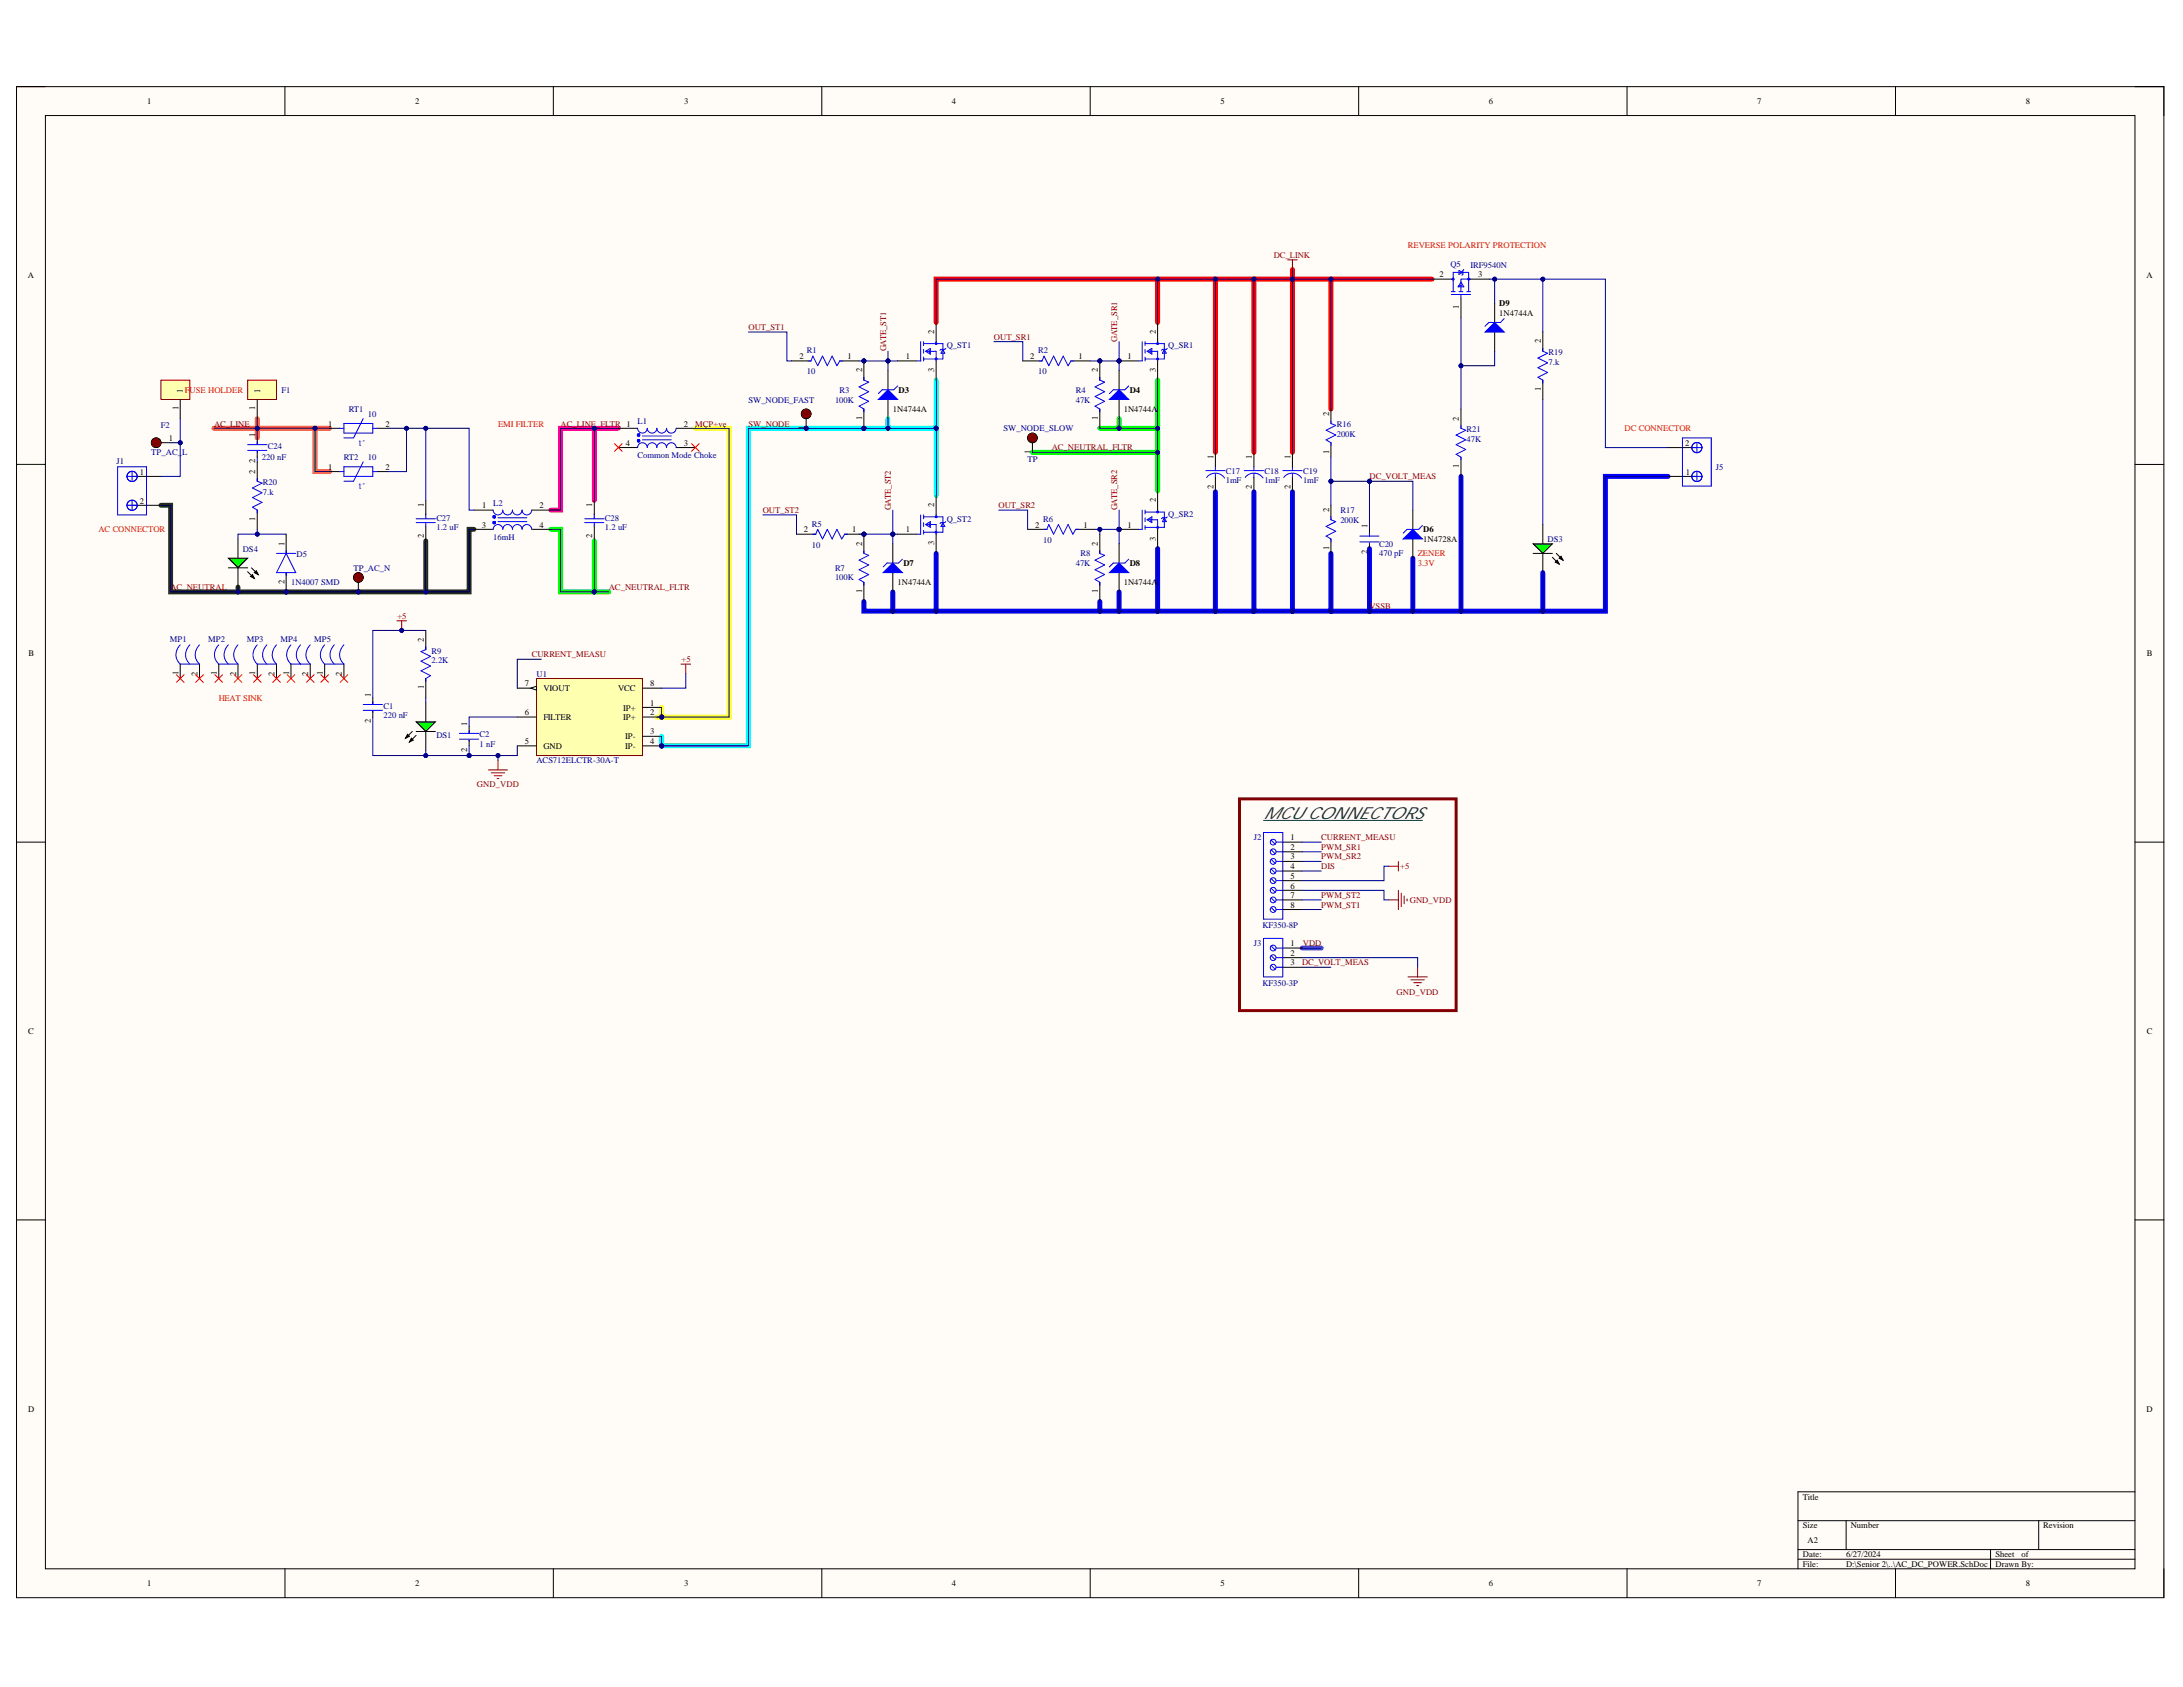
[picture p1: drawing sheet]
<svg xmlns="http://www.w3.org/2000/svg" width="279mm" height="216mm" viewBox="0 0 279 216" stroke-linecap="round" stroke-linejoin="round" font-family="sans-serif">
<defs><g id="words">
<text font-size="2.1" fill="#0c343d" x="161.7" y="104.8">MCU CONNECTORS</text>
<g font-size="1.1">
<text x="18.9" y="13.3">1</text>
<text x="53.1" y="13.3">2</text>
<text x="87.6" y="13.3">3</text>
<text x="121.8" y="13.3">4</text>
<text x="156.2" y="13.3">5</text>
<text x="190.5" y="13.3">6</text>
<text x="224.9" y="13.3">7</text>
<text x="259.3" y="13.3">8</text>
<text x="3.6" y="35.6">A</text>
<text x="184.2" y="35.5">2</text>
<text x="189.2" y="35.5">3</text>
<text x="274.7" y="35.6">A</text>
<text x="186.7" y="39.6" transform="rotate(-90 186.7 39.6)">1</text>
<text x="191.9" y="39.2">D9</text>
<text x="191.9" y="40.4">1N4744A</text>
<text x="102.3" y="45.9">2</text>
<text x="108.5" y="45.9">1</text>
<text x="110.3" y="47.7" transform="rotate(-90 110.3 47.7)">2</text>
<text x="115.9" y="45.9">1</text>
<text x="119.6" y="47.6" transform="rotate(-90 119.6 47.6)">3</text>
<text x="119.6" y="42.7" transform="rotate(-90 119.6 42.7)">2</text>
<text x="131.9" y="45.9">2</text>
<text x="138" y="45.9">1</text>
<text x="140.5" y="47.7" transform="rotate(-90 140.5 47.7)">2</text>
<text x="144.3" y="45.9">1</text>
<text x="147.9" y="47.6" transform="rotate(-90 147.9 47.6)">3</text>
<text x="147.9" y="42.7" transform="rotate(-90 147.9 42.7)">2</text>
<text x="197.2" y="44" transform="rotate(-90 197.2 44)">2</text>
<text x="22.8" y="52.5" transform="rotate(-90 22.8 52.5)">1</text>
<text x="23.4" y="50.2" transform="rotate(-90 23.4 50.2)">1</text>
<text x="32.7" y="52.5" transform="rotate(-90 32.7 52.5)">1</text>
<text x="33.3" y="50.2" transform="rotate(-90 33.3 50.2)">1</text>
<text x="110.3" y="53.8" transform="rotate(-90 110.3 53.8)">1</text>
<text x="114.3" y="52.7">1N4744A</text>
<text x="115" y="50.3">D3</text>
<text x="140.5" y="53.8" transform="rotate(-90 140.5 53.8)">1</text>
<text x="143.8" y="52.7">1N4744A</text>
<text x="144.6" y="50.3">D4</text>
<text x="170.1" y="53.2" transform="rotate(-90 170.1 53.2)">2</text>
<text x="186.7" y="53.8" transform="rotate(-90 186.7 53.8)">2</text>
<text x="197.2" y="50" transform="rotate(-90 197.2 50)">1</text>
<text x="21.6" y="56.4">1</text>
<text x="32.7" y="59.2" transform="rotate(-90 32.7 59.2)">2</text>
<text x="32.7" y="55.9" transform="rotate(-90 32.7 55.9)">1</text>
<text x="42" y="54.6">1</text>
<text x="49.3" y="54.6">2</text>
<text x="80.1" y="57.1">4</text>
<text x="87.5" y="57.1">3</text>
<text x="87.5" y="54.6">2</text>
<text x="102.9" y="55" transform="rotate(-90 102.9 55)">1</text>
<text x="131.9" y="58.1" transform="rotate(-90 131.9 58.1)">1</text>
<text x="155.3" y="58.7" transform="rotate(-90 155.3 58.7)">1</text>
<text x="160.2" y="58.7" transform="rotate(-90 160.2 58.7)">1</text>
<text x="165.2" y="58.7" transform="rotate(-90 165.2 58.7)">1</text>
<text x="170.1" y="58.1" transform="rotate(-90 170.1 58.1)">1</text>
<text x="186.7" y="59.9" transform="rotate(-90 186.7 59.9)">1</text>
<text x="215.7" y="57.1">2</text>
<text x="17.9" y="60.7">1</text>
<text x="17.9" y="64.4">2</text>
<text x="32.7" y="60.6" transform="rotate(-90 32.7 60.6)">2</text>
<text x="42" y="60.1">1</text>
<text x="49.3" y="60.1">2</text>
<text x="54.2" y="64.9" transform="rotate(-90 54.2 64.9)">1</text>
<text x="61.7" y="65">1</text>
<text x="69" y="65">2</text>
<text x="75.8" y="64.9" transform="rotate(-90 75.8 64.9)">1</text>
<text x="119.6" y="64.9" transform="rotate(-90 119.6 64.9)">2</text>
<text x="147.9" y="64.3" transform="rotate(-90 147.9 64.3)">2</text>
<text x="155.3" y="62.6" transform="rotate(-90 155.3 62.6)">2</text>
<text x="160.2" y="62.6" transform="rotate(-90 160.2 62.6)">2</text>
<text x="165.2" y="62.6" transform="rotate(-90 165.2 62.6)">2</text>
<text x="170.1" y="65.5" transform="rotate(-90 170.1 65.5)">2</text>
<text x="215.8" y="60.7">1</text>
<text x="32.7" y="66.7" transform="rotate(-90 32.7 66.7)">1</text>
<text x="36.4" y="69.9" transform="rotate(-90 36.4 69.9)">1</text>
<text x="54.2" y="68.9" transform="rotate(-90 54.2 68.9)">2</text>
<text x="61.7" y="67.5">3</text>
<text x="69" y="67.5">4</text>
<text x="75.8" y="68.9" transform="rotate(-90 75.8 68.9)">2</text>
<text x="102.9" y="68.1">2</text>
<text x="109.1" y="68.1">1</text>
<text x="110.3" y="69.9" transform="rotate(-90 110.3 69.9)">2</text>
<text x="115.9" y="68.1">1</text>
<text x="119.6" y="69.8" transform="rotate(-90 119.6 69.8)">3</text>
<text x="132.5" y="67.5">2</text>
<text x="138.7" y="67.5">1</text>
<text x="140.5" y="69.9" transform="rotate(-90 140.5 69.9)">2</text>
<text x="144.3" y="67.5">1</text>
<text x="147.9" y="69.2" transform="rotate(-90 147.9 69.2)">3</text>
<text x="170.1" y="70.4" transform="rotate(-90 170.1 70.4)">1</text>
<text x="175" y="71" transform="rotate(-90 175 71)">2</text>
<text x="175" y="67.6" transform="rotate(-90 175 67.6)">1</text>
<text x="182.2" y="68.1">D6</text>
<text x="182.2" y="69.3">1N4728A</text>
<text x="36.4" y="74.8" transform="rotate(-90 36.4 74.8)">2</text>
<text x="45.6" y="75.9" transform="rotate(-90 45.6 75.9)">1</text>
<text x="110.3" y="75.9" transform="rotate(-90 110.3 75.9)">1</text>
<text x="114.9" y="74.9">1N4744A</text>
<text x="115.6" y="72.4">D7</text>
<text x="140.5" y="75.9" transform="rotate(-90 140.5 75.9)">1</text>
<text x="143.8" y="74.9">1N4744A</text>
<text x="144.6" y="72.4">D8</text>
<text x="54.2" y="82.1" transform="rotate(-90 54.2 82.1)">2</text>
<text x="3.6" y="84">B</text>
<text x="22.8" y="86.4" transform="rotate(-90 22.8 86.4)">1</text>
<text x="25.3" y="86.5" transform="rotate(-90 25.3 86.5)">2</text>
<text x="27.7" y="86.4" transform="rotate(-90 27.7 86.4)">1</text>
<text x="30.2" y="86.5" transform="rotate(-90 30.2 86.5)">2</text>
<text x="32.7" y="86.4" transform="rotate(-90 32.7 86.4)">1</text>
<text x="35.1" y="86.5" transform="rotate(-90 35.1 86.5)">2</text>
<text x="37" y="86.4" transform="rotate(-90 37 86.4)">1</text>
<text x="39.4" y="86.5" transform="rotate(-90 39.4 86.5)">2</text>
<text x="41.3" y="86.4" transform="rotate(-90 41.3 86.4)">1</text>
<text x="43.8" y="86.5" transform="rotate(-90 43.8 86.5)">2</text>
<text x="47.5" y="89.2" transform="rotate(-90 47.5 89.2)">1</text>
<text x="54.2" y="88.2" transform="rotate(-90 54.2 88.2)">1</text>
<text x="67.2" y="87.9">7</text>
<text x="69.5" y="88.4">VIOUT</text>
<text x="79.1" y="88.4">VCC</text>
<text x="83.2" y="87.9">8</text>
<text x="274.8" y="84">B</text>
<text x="47.5" y="92.5" transform="rotate(-90 47.5 92.5)">2</text>
<text x="59.8" y="92.9" transform="rotate(-90 59.8 92.9)">1</text>
<text x="67.2" y="91.5">6</text>
<text x="67.2" y="95.2">5</text>
<text x="69.5" y="92.2">FILTER</text>
<text x="69.5" y="95.8">GND</text>
<text x="79.8" y="90.9">IP+</text>
<text x="79.8" y="92.2">IP+</text>
<text x="80" y="94.6">IP-</text>
<text x="80" y="95.8">IP-</text>
<text x="83.2" y="90.3">1</text>
<text x="83.2" y="91.5">2</text>
<text x="83.2" y="94">3</text>
<text x="83.2" y="95.2">4</text>
<text x="59.8" y="96.2" transform="rotate(-90 59.8 96.2)">2</text>
<text x="165.2" y="107.5">1</text>
<text x="165.2" y="108.8">2</text>
<text x="165.2" y="110">3</text>
<text x="165.2" y="111.3">4</text>
<text x="165.2" y="112.5">5</text>
<text x="165.2" y="113.7">6</text>
<text x="165.2" y="114.9">7</text>
<text x="165.2" y="116.2">8</text>
<text x="165.2" y="121.1">1</text>
<text x="165.2" y="122.3">2</text>
<text x="165.2" y="123.6">3</text>
<text x="3.6" y="132.3">C</text>
<text x="274.8" y="132.3">C</text>
<text x="3.6" y="180.7">D</text>
<text x="274.7" y="180.7">D</text>
<text x="230.7" y="191.9">Title</text>
<text x="230.7" y="195.6">Size</text>
<text x="231.3" y="197.5">A2</text>
<text x="236.9" y="195.6">Number</text>
<text x="261.5" y="195.6">Revision</text>
<text x="18.9" y="203">1</text>
<text x="53.1" y="203">2</text>
<text x="87.6" y="203">3</text>
<text x="121.8" y="203">4</text>
<text x="156.2" y="203">5</text>
<text x="190.5" y="203">6</text>
<text x="224.9" y="203">7</text>
<text x="230.7" y="199.3">Date:</text>
<text x="230.7" y="200.5">File:</text>
<text x="236.3" y="199.3">6/27/2024</text>
<text x="236.3" y="200.5">D:\Senior 2\..\AC_DC_POWER.SchDoc</text>
<text x="255.4" y="199.3">Sheet</text>
<text x="255.4" y="200.5">Drawn By:</text>
<text x="258.7" y="199.3">of</text>
<text x="259.3" y="203">8</text>
</g>
<g font-size="1.1" fill="#800000">
<text x="163" y="33">DC_LINK</text>
<text x="95.8" y="42.3">OUT_ST1</text>
<text x="113.4" y="45" transform="rotate(-90 113.4 45)">GATE_ST1</text>
<text x="127.2" y="43.5">OUT_SR1</text>
<text x="143" y="43.7" transform="rotate(-90 143 43.7)">GATE_SR1</text>
<text x="27.4" y="54.6">AC_LINE</text>
<text x="71.7" y="54.6">AC_LINE_FLTR 1</text>
<text x="89" y="54.6">MCP+ve</text>
<text x="95.8" y="54.6">SW_NODE</text>
<text x="134.6" y="57.6">AC_NEUTRAL_FLTR</text>
<text x="97.6" y="65.7">OUT_ST2</text>
<text x="114" y="65.3" transform="rotate(-90 114 65.3)">GATE_ST2</text>
<text x="127.8" y="65">OUT_SR2</text>
<text x="143" y="65.3" transform="rotate(-90 143 65.3)">GATE_SR2</text>
<text x="175.3" y="61.4">DC_VOLT_MEAS</text>
<text x="21.8" y="75.5">AC_NEUTRAL</text>
<text x="77.9" y="75.5">AC_NEUTRAL_FLTR</text>
<text x="175.3" y="78">VSSB</text>
<text x="50.9" y="79.2">+5</text>
<text x="68.1" y="84.1">CURRENT_MEASU</text>
<text x="87.2" y="84.8">+5</text>
<text x="61" y="100.8">GND_VDD</text>
<text x="169.1" y="107.5">CURRENT_MEASU</text>
<text x="169.1" y="108.8">PWM_SR1</text>
<text x="169.1" y="110">PWM_SR2</text>
<text x="169.1" y="111.3">DIS</text>
<text x="179.2" y="111.3">+5</text>
<text x="169.1" y="114.9">PWM_ST2</text>
<text x="169.1" y="116.2">PWM_ST1</text>
<text x="180.4" y="115.6">GND_VDD</text>
<text x="166.7" y="123.6">DC_VOLT_MEAS</text>
<text x="166.7" y="121.1">VDD</text>
<text x="178.7" y="127.3">GND_VDD</text>
</g>
<g font-size="1.1" fill="#f00">
<text x="180.2" y="31.8">REVERSE POLARITY PROTECTION</text>
<text x="23.7" y="50.3">FUSE HOLDER</text>
<text x="63.8" y="54.6">EMI FILTER</text>
<text x="207.9" y="55.2">DC CONNECTOR</text>
<text x="12.6" y="68.1">AC CONNECTOR</text>
<text x="181.5" y="71.2">ZENER</text>
<text x="181.5" y="72.4">3.3V</text>
<text x="28" y="89.7">HEAT SINK</text>
</g>
<g font-size="1.1" fill="#000080">
<text x="185.6" y="34.1">Q5</text>
<text x="188.2" y="34.3">IRF9540N</text>
<text x="103.3" y="45.2">R1</text>
<text x="103.3" y="47.9">10</text>
<text x="121.2" y="44.6">Q_ST1</text>
<text x="132.9" y="45.2">R2</text>
<text x="132.9" y="47.9">10</text>
<text x="149.5" y="44.6">Q_SR1</text>
<text x="198.2" y="45.5">R19</text>
<text x="198.2" y="46.7">7.k</text>
<text x="36" y="50.3">F1</text>
<text x="44.6" y="52.7">RT1</text>
<text x="47.1" y="53.3">10</text>
<text x="95.8" y="51.5">SW_NODE_FAST</text>
<text x="106.9" y="51.5">100K</text>
<text x="107.5" y="50.3">R3</text>
<text x="137.7" y="50.3">R4</text>
<text x="137.7" y="51.5">47K</text>
<text x="14.9" y="59.4">J1</text>
<text x="19.4" y="58.3">TP_AC_L</text>
<text x="20.6" y="54.8">F2</text>
<text x="33.5" y="58.9">220 nF</text>
<text x="34.3" y="57.4">C24</text>
<text x="44" y="58.9">RT2</text>
<text x="47.1" y="58.9">10</text>
<text x="81.6" y="54.2">L1</text>
<text x="81.6" y="58.7">Common Mode Choke</text>
<text x="128.4" y="55.2">SW_NODE_SLOW</text>
<text x="131.5" y="59.1">TP</text>
<text x="171.1" y="54.7">R16</text>
<text x="171.1" y="56">200K</text>
<text x="187.7" y="55.3">R21</text>
<text x="187.7" y="56.5">47K</text>
<text x="33.7" y="62.1">R20</text>
<text x="33.7" y="63.3">7.k</text>
<text x="63.1" y="64.7">L2</text>
<text x="156.9" y="60.6">C17</text>
<text x="156.9" y="61.9">1mF</text>
<text x="161.8" y="60.6">C18</text>
<text x="161.8" y="61.9">1mF</text>
<text x="166.8" y="60.6">C19</text>
<text x="166.8" y="61.9">1mF</text>
<text x="171.6" y="65.7">R17</text>
<text x="219.6" y="60.1">J5</text>
<text x="31.1" y="70.6">DS4</text>
<text x="38" y="71.3">D5</text>
<text x="55.8" y="66.6">C27</text>
<text x="55.8" y="67.9">1.2 uF</text>
<text x="63.1" y="69.1">16mH</text>
<text x="77.4" y="66.6">C28</text>
<text x="77.4" y="67.9">1.2 uF</text>
<text x="103.9" y="67.4">R5</text>
<text x="103.9" y="70.1">10</text>
<text x="121.2" y="66.8">Q_ST2</text>
<text x="133.5" y="66.8">R6</text>
<text x="133.5" y="69.5">10</text>
<text x="138.3" y="71.2">R8</text>
<text x="149.5" y="66.2">Q_SR2</text>
<text x="171.6" y="66.9">200K</text>
<text x="176.5" y="70">C20</text>
<text x="176.5" y="71.2">470 pF</text>
<text x="198.1" y="69.3">DS3</text>
<text x="37.2" y="74.9">1N4007 SMD</text>
<text x="45.2" y="73.1">TP_AC_N</text>
<text x="106.9" y="73.1">R7</text>
<text x="106.9" y="74.3">100K</text>
<text x="137.7" y="72.4">47K</text>
<text x="21.7" y="82.2">MP1</text>
<text x="26.6" y="82.2">MP2</text>
<text x="31.6" y="82.2">MP3</text>
<text x="35.9" y="82.2">MP4</text>
<text x="40.2" y="82.2">MP5</text>
<text x="55.2" y="83.7">R9</text>
<text x="55.2" y="84.9">2.2K</text>
<text x="68.7" y="86.6">U1</text>
<text x="49.1" y="90.7">C1</text>
<text x="49.1" y="91.9">220 nF</text>
<text x="55.8" y="94.5">DS1</text>
<text x="61.4" y="94.4">C2</text>
<text x="61.4" y="95.6">1 nF</text>
<text x="68.7" y="97.7">ACS712ELCTR-30A-T</text>
<text x="160.5" y="107.5">J2</text>
<text x="161.6" y="118.7">KF350-8P</text>
<text x="160.5" y="121.1">J3</text>
<text x="161.6" y="126.1">KF350-3P</text>
</g>
<g font-size="1.1" fill="#00f">
<text x="45.9" y="57.1">t°</text>
<text x="45.9" y="62.6">t°</text>
</g>
</g></defs>
<path d="M2.1 11.1h274.9v193.4h-274.9z" fill-rule="evenodd" fill="#fffcf8"/>
<path d="M2.1 11.1h274.9v193.4h-274.9z" fill="none" stroke="#000" stroke-width=".13"/>
<path d="M5.8 14.8h267.5v186h-267.5z" fill-rule="evenodd" fill="#fffcf8"/>
<g fill="none" stroke="#000" stroke-width=".13">
<path d="M2.1 11.1h3.7M5.8 14.8h267.5v186h-267.5zM36.5 11.1v3.7M70.8 11.1v3.7M105.2 11.1v3.7M139.5 11.1v3.7M173.9 11.1v3.7M208.2 11.1v3.7M242.6 11.1v3.7M273.3 11.1h3.7v3.7M2.1 59.4h3.7M273.3 59.4h3.7"/>
<path d="M2.1 107.8h3.7M273.3 107.8h3.7M2.1 156.1h3.7M273.3 156.1h3.7M230.1 194.6h43.2M230.1 198.3h43.2M230.1 199.5h43.2M236.3 194.6v3.7M254.8 198.3v2.5M260.9 194.6v3.7M273.3 190.9h-43.2v9.9M36.5 200.8v3.7"/>
<path d="M70.8 200.8v3.7M105.2 200.8v3.7M139.5 200.8v3.7M173.9 200.8v3.7M208.2 200.8v3.7M242.6 200.8v3.7M277 200.8v3.7"/>
</g>
<path d="M148.2 35.7v5.6M155.6 35.7v22.2M160.5 35.7h22.8M165.4 34.5v23.4M170.3 35.7v16.7M119.8 41.3v-5.6h40.7v22.2" fill="none" stroke="#f00" stroke-width=".63"/>
<g fill="none" stroke="#00f" stroke-width=".63">
<path d="M110.6 77v1.2h45M114.3 75.8v2.4M119.8 70.8v7.4M140.8 77v1.2M143.2 75.8v2.4M148.2 70.2v8M155.6 78.2h4.9M155.6 62.9v15.3M160.5 62.9v15.3h4.9M165.4 62.9v15.3M170.3 70.8v7.4h-4.9M175.3 70.2v8"/>
<path d="M180.8 71.4v6.8M187 61v17.2M197.5 73.3v4.9M213.5 61h-8v17.2h-35.2"/>
</g>
<path d="M113.6 53.6v1.2M119.8 48.7v6.1h-24v40.7h-11.1v-1.3M119.8 54.8v8.6" fill="none" stroke="#0ff" stroke-width=".63"/>
<path d="M140.8 54.8h7.4M143.2 53.6v1.2M148.2 48.7v9.2h-16.1M148.2 57.9v4.9M70.5 67.7h1.2v8.1h4.4M76.1 69.2v6.6M76.1 75.8h1.8" fill="none" stroke="#0f0" stroke-width=".63"/>
<path d="M20.6 64.7h1.2v11.1h38.2v-8.1h.7M30.5 75.1v.7M54.5 69.2v6.6" fill="none" stroke="#274e13" stroke-width=".63"/>
<path d="M166.6 121.3h2.5" fill="none" stroke="#90f" stroke-width=".63"/>
<path d="M27.4 54.8h5.5v1.2M32.9 53.6v1.2h9.3M40.3 54.8v5.6h1.9" fill="none" stroke="#ff7404" stroke-width=".63"/>
<path d="M76.1 54.8h-4.4v10.5h-1.2M76.1 54.8v9.2M76.1 54.8h3" fill="none" stroke="#ff0093" stroke-width=".63"/>
<path d="M89 54.8h4.3v37h-9.2M84.7 90.5v1.3" fill="none" stroke="#ff0" stroke-width=".63"/>
<circle cx="84.7" cy="91.8" r=".25" fill="#000080"/>
<circle cx="84.7" cy="91.8" r=".25" fill="none" stroke="#000080" stroke-width=".13"/>
<circle cx="84.7" cy="95.5" r=".25" fill="#000080"/>
<circle cx="84.7" cy="95.5" r=".25" fill="none" stroke="#000080" stroke-width=".13"/>
<path d="M68.7 86.8h13.5v9.9h-13.5z" fill-rule="evenodd" fill="#ffffb0"/>
<path d="M68.7 86.8h13.5v9.9h-13.5z" fill="none" stroke="#800000" stroke-width=".13"/>
<path d="M82.2 88.1h2.5M82.2 90.5h2.5M82.2 91.8h2.5" fill="none" stroke="#000" stroke-width=".13"/>
<circle cx="84.7" cy="91.8" r=".25" fill="#000080"/>
<circle cx="84.7" cy="91.8" r=".25" fill="none" stroke="#000080" stroke-width=".13"/>
<path d="M82.2 94.2h2.5M82.2 95.5h2.5" fill="none" stroke="#000" stroke-width=".13"/>
<circle cx="84.7" cy="95.5" r=".25" fill="#000080"/>
<circle cx="84.7" cy="95.5" r=".25" fill="none" stroke="#000080" stroke-width=".13"/>
<path d="M66.2 91.8h2.5M66.2 88.1h2.5" fill="none" stroke="#000" stroke-width=".13"/>
<path d="M67.9 88.1l.8-.3v.5z" fill="#f8fcff"/>
<path d="M47.7 89.3v.9M47.7 91v.8M54.5 80.7v2.4M54.5 86.8v2.5M66.2 95.5h2.5M67.9 88.1l.8-.3v.5z" fill="none" stroke="#000" stroke-width=".13"/>
<path d="M50.8 79.4h1.2M51.4 79.4v1.3M87.2 85h1.2M87.8 85v1.2" fill="none" stroke="#800000" stroke-width=".13"/>
<path d="M46.5 90.2h2.5M46.5 90.9h2.5M47.7 89.8v.4M47.7 91v.1M54.5 82.8v.3l-.6 .3 1.2 .6-1.2 .6 1.2 .6-1.2 .7 1.2 .6-.6 .3v.4" fill="none" stroke="#00f" stroke-width=".13"/>
<circle cx="51.4" cy="80.7" r=".25" fill="#000080"/>
<circle cx="51.4" cy="80.7" r=".25" fill="none" stroke="#000080" stroke-width=".13"/>
<path d="M54.5 89.9v2.5M54.5 93.6v2.5M60 93v.9M60 94.7v.8" fill="none" stroke="#000" stroke-width=".13"/>
<path d="M58.8 93.9h2.5M58.8 94.6h2.5M60 93.5v.4M60 94.7v.1" fill="none" stroke="#00f" stroke-width=".13"/>
<path d="M53.3 92.4h2.4l-1.2 1.2z" fill="#00bf00"/>
<path d="M114.9 46.2h2.4M119.8 41.3v2.4M119.8 46.2v2.5M52.2 94l.2 .2-.5 .3zM52.6 94.5l.3 .2-.5 .3zM52.8 93.6l-.9 .9M53.3 92.4h2.4l-1.2 1.2zM53.3 94.1l-.9 .9M53.3 93.6h2.4" fill="none" stroke="#000" stroke-width=".13"/>
<path d="M52.2 94l.2 .2-.5 .3zM52.6 94.5l.3 .2-.5 .3z" fill="#000"/>
<g fill="none" stroke="#00f" stroke-width=".13">
<path d="M117.8 43.7v2.5h-.5M118.2 43.7v.5M118.2 44.7v.5M118.2 45.7v.5M118.2 44h2.5v1.9h-2.5M118.5 45l.6-.4v.7zM118.6 45h1.2v1.2M118.9 44.8v.4M119.8 43.7v.3M120.7 44.7l.2 .5h-.5zM121 44.6l-.1 .1h-.5l-.1 .1"/>
<circle cx="119.8" cy="44" r=".12"/>
<circle cx="119.8" cy="45.9" r=".12"/>
</g>
<circle cx="143.2" cy="46.2" r=".25" fill="#000080"/>
<circle cx="143.2" cy="46.2" r=".25" fill="none" stroke="#000080" stroke-width=".13"/>
<g fill="none" stroke="#00f" stroke-width=".13">
<path d="M146.2 43.7v2.5h-.5M146.6 43.7v.5M146.6 44.7v.5M146.6 45.7v.5M146.6 44h2.4v1.9h-2.4M146.8 45l.6-.4v.7zM146.9 45h1.3v1.2M147.3 44.8v.4M148.2 43.7v.3M149 44.7l.3 .5h-.5zM149.4 44.6l-.1 .1h-.5l-.1 .1"/>
<circle cx="148.2" cy="44" r=".12"/>
<circle cx="148.2" cy="45.9" r=".12"/>
</g>
<path d="M143.2 46.2h2.5" fill="none" stroke="#000" stroke-width=".13"/>
<circle cx="143.2" cy="46.2" r=".25" fill="#000080"/>
<circle cx="143.2" cy="46.2" r=".25" fill="none" stroke="#000080" stroke-width=".13"/>
<path d="M148.2 41.3v2.4M148.2 46.2v2.5" fill="none" stroke="#000" stroke-width=".13"/>
<circle cx="143.2" cy="67.7" r=".25" fill="#000080"/>
<circle cx="143.2" cy="67.7" r=".25" fill="none" stroke="#000080" stroke-width=".13"/>
<g fill="none" stroke="#00f" stroke-width=".13">
<path d="M146.2 65.3v2.4h-.5M146.6 65.3v.5M146.6 66.3v.5M146.6 67.3v.4M146.6 65.5h2.4v2h-2.4M146.8 66.5l.6-.4v.8zM146.9 66.5h1.3v1.2M147.3 66.4v.4M148.2 65.3v.2M149 66.3l.3 .5h-.5zM149.4 66.1l-.1 .2h-.5l-.1 .1"/>
<circle cx="148.2" cy="67.5" r=".12"/>
<circle cx="148.2" cy="65.5" r=".12"/>
</g>
<path d="M143.2 67.7h2.5" fill="none" stroke="#000" stroke-width=".13"/>
<circle cx="143.2" cy="67.7" r=".25" fill="#000080"/>
<circle cx="143.2" cy="67.7" r=".25" fill="none" stroke="#000080" stroke-width=".13"/>
<path d="M114.9 68.4h2.4M119.8 63.4v2.5M119.8 68.4v2.4M148.2 62.8v2.5M148.2 67.7v2.5" fill="none" stroke="#000" stroke-width=".13"/>
<g fill="none" stroke="#00f" stroke-width=".13">
<path d="M117.8 65.9v2.5h-.5M118.2 65.9v.5M118.2 66.9v.5M118.2 67.9v.5M118.2 66.1h2.5v2h-2.5M118.5 67.1l.6-.3v.7zM118.6 67.1h1.2v1.3M118.9 67v.4M119.8 65.9v.2M120.7 66.9l.2 .5h-.5zM121 66.8l-.1 .1h-.5l-.1 .1"/>
<circle cx="119.8" cy="68.1" r=".12"/>
<circle cx="119.8" cy="66.1" r=".12"/>
</g>
<circle cx="110.6" cy="54.8" r=".25" fill="#000080"/>
<circle cx="110.6" cy="54.8" r=".25" fill="none" stroke="#000080" stroke-width=".13"/>
<circle cx="110.6" cy="46.2" r=".25" fill="#000080"/>
<circle cx="110.6" cy="46.2" r=".25" fill="none" stroke="#000080" stroke-width=".13"/>
<path d="M110.6 52.4v2.4" fill="none" stroke="#000" stroke-width=".13"/>
<circle cx="110.6" cy="54.8" r=".25" fill="#000080"/>
<circle cx="110.6" cy="54.8" r=".25" fill="none" stroke="#000080" stroke-width=".13"/>
<path d="M110.6 46.2v2.5" fill="none" stroke="#000" stroke-width=".13"/>
<circle cx="110.6" cy="46.2" r=".25" fill="#000080"/>
<circle cx="110.6" cy="46.2" r=".25" fill="none" stroke="#000080" stroke-width=".13"/>
<path d="M103.4 46.2h.4l.2-.6 .7 1.2 .6-1.2 .6 1.2 .6-1.2 .6 1.2 .4-.6h.4M110.6 48.3v.4l.6 .2-1.2 .6 1.2 .6-1.2 .7 1.2 .6-1.2 .6 .6 .4v.3" fill="none" stroke="#00f" stroke-width=".13"/>
<path d="M101.3 46.2h2.5M107.5 46.2h2.5" fill="none" stroke="#000" stroke-width=".13"/>
<circle cx="140.8" cy="46.2" r=".25" fill="#000080"/>
<circle cx="140.8" cy="46.2" r=".25" fill="none" stroke="#000080" stroke-width=".13"/>
<path d="M140.8 46.2v2.5M140.8 52.4v2.4" fill="none" stroke="#000" stroke-width=".13"/>
<circle cx="140.8" cy="46.2" r=".25" fill="#000080"/>
<circle cx="140.8" cy="46.2" r=".25" fill="none" stroke="#000080" stroke-width=".13"/>
<path d="M133 46.2h.4l.2-.6 .6 1.2 .7-1.2 .6 1.2 .6-1.2 .6 1.2 .4-.6h.3M140.8 48.3v.4l.6 .2-1.2 .6 1.2 .6-1.2 .7 1.2 .6-1.2 .6 .6 .4v.3M133.6 67.7h.4l.2-.6 .7 1.3 .6-1.3 .6 1.3 .6-1.3 .6 1.3 .4-.7h.4M140.8 70.5v.3l.6 .3-1.2 .6 1.2 .6-1.2 .6 1.2 .6-1.2 .7 .6 .3v.4" fill="none" stroke="#00f" stroke-width=".13"/>
<path d="M130.9 46.2h2.5M137.1 46.2h2.4M131.5 67.7h2.5M137.7 67.7h2.5M140.8 68.4v2.4M140.8 74.5v2.5" fill="none" stroke="#000" stroke-width=".13"/>
<circle cx="110.6" cy="68.4" r=".25" fill="#000080"/>
<circle cx="110.6" cy="68.4" r=".25" fill="none" stroke="#000080" stroke-width=".13"/>
<path d="M110.6 68.4v2.4M110.6 74.5v2.5" fill="none" stroke="#000" stroke-width=".13"/>
<circle cx="110.6" cy="68.4" r=".25" fill="#000080"/>
<circle cx="110.6" cy="68.4" r=".25" fill="none" stroke="#000080" stroke-width=".13"/>
<path d="M110.6 70.5v.3l.6 .3-1.2 .6 1.2 .6-1.2 .6 1.2 .6-1.2 .7 .6 .3v.4" fill="none" stroke="#00f" stroke-width=".13"/>
<circle cx="110.6" cy="68.4" r=".25" fill="#000080"/>
<circle cx="110.6" cy="68.4" r=".25" fill="none" stroke="#000080" stroke-width=".13"/>
<path d="M108.1 68.4h2.5" fill="none" stroke="#000" stroke-width=".13"/>
<circle cx="110.6" cy="68.4" r=".25" fill="#000080"/>
<circle cx="110.6" cy="68.4" r=".25" fill="none" stroke="#000080" stroke-width=".13"/>
<path d="M170.3 52.4v1.8M170.3 56.7v1.8M16.9 61h3.7M16.9 64.7h3.7M101.9 68.4h2.5M170.3 64.7v1.8M170.3 69v1.8M175.3 67.8v.8M175.3 69.5v.7" fill="none" stroke="#000" stroke-width=".13"/>
<g fill="none" stroke="#00f" stroke-width=".13">
<path d="M15.1 59.7h3.7v6.2h-3.7zM170.3 53.8v.4l.7 .2-1.3 .7 1.3 .6-1.3 .6 .6 .4v.3M16.3 61h1.2M16.3 64.7h1.2M16.9 60.4v1.2M16.9 64v1.3M104 68.4h.4l.3-.7 .6 1.3 .6-1.3 .6 1.3 .6-1.3 .6 1.3 .4-.6h.4M170.3 66.1v.4l.7 .3-1.3 .6 1.3 .6-1.3 .6 .6 .4v.3M174 68.6h2.5M174 69.3h2.5M175.3 68.2v.4M175.3 69.5v.1"/>
<circle cx="16.9" cy="64.7" r=".65"/>
<circle cx="16.9" cy="61" r=".66"/>
</g>
<path d="M164.8 33.3h1.2M165.4 33.3v1.2" fill="none" stroke="#800000" stroke-width=".13"/>
<circle cx="175.3" cy="78.2" r=".24" fill="#000080"/>
<circle cx="175.3" cy="78.2" r=".24" fill="none" stroke="#000080" stroke-width=".13"/>
<circle cx="175.3" cy="61.6" r=".25" fill="#000080"/>
<circle cx="175.3" cy="61.6" r=".25" fill="none" stroke="#000080" stroke-width=".13"/>
<g fill="none" stroke="#000" stroke-width=".13">
<path d="M197.5 42.5v2.5M197.5 48.7v2.4M197.5 67.1v2.5M197.5 70.8v2.5M164.2 107.8h2.4M164.2 109h2.4M164.2 110.2h2.4M164.2 111.5h2.4M164.2 112.7h2.4M164.2 113.9h2.4M164.2 115.2h2.4M164.2 116.4h2.4"/>
<path d="M164.2 121.3h2.4M164.2 122.6h2.4M164.2 123.8h2.4"/>
</g>
<g fill="none" stroke="#00f" stroke-width=".13">
<path d="M197.5 44.6v.4l.6 .2-1.3 .6 1.3 .6-1.3 .7 1.3 .6-1.3 .6 .7 .4v.3M161.7 106.5h2.5v11.1h-2.5zM162.7 107.5l.5 .5M162.7 108.7l.5 .6M162.7 110l.5 .5M162.7 111.2l.5 .5M162.7 112.4l.5 .6M162.7 113.7l.5 .5M162.7 114.9l.5 .5M162.7 116.1l.5 .6M163.3 107.8h.9M163.3 109h.9"/>
<path d="M163.3 110.2h.9M163.3 111.5h.9M163.3 112.7h.9M163.3 113.9h.9M163.3 115.2h.9M163.3 116.4h.9M161.7 120.1h2.5v4.9h-2.5zM162.7 121.1l.5 .5M162.7 122.3l.5 .5M162.7 123.5l.5 .6M163.3 121.3h.9M163.3 122.6h.9"/>
<path d="M163.3 123.8h.9"/>
<circle cx="162.9" cy="107.8" r=".37"/>
<circle cx="162.9" cy="112.7" r=".37"/>
<circle cx="162.9" cy="113.9" r=".37"/>
<circle cx="162.9" cy="109" r=".37"/>
<circle cx="162.9" cy="115.2" r=".37"/>
<circle cx="162.9" cy="110.2" r=".37"/>
<circle cx="162.9" cy="116.4" r=".37"/>
<circle cx="162.9" cy="111.5" r=".37"/>
<circle cx="162.9" cy="123.8" r=".37"/>
<circle cx="162.9" cy="121.3" r=".37"/>
<circle cx="162.9" cy="122.6" r=".37"/>
</g>
<path d="M196.2 69.6h2.5l-1.2 1.2z" fill="#00bf00"/>
<path d="M32.9 59.1v2.5M30.5 69v2.4M30.5 72.7v2.4M32.9 65.3v2.4M196.2 69.6h2.5l-1.2 1.2zM196.2 70.8h2.5M198.7 71.3l.9 .9M199.1 71.9l.2-.2 .3 .5zM199.2 70.8l.9 .9M199.8 71.2l.3 .5-.5-.3z" fill="none" stroke="#000" stroke-width=".13"/>
<path d="M199.1 71.9l.2-.2 .3 .5zM199.8 71.2l.3 .5-.5-.3z" fill="#000"/>
<path d="M32.9 61.2v.4l.6 .2-1.2 .6 1.2 .7-1.2 .6 1.2 .6-1.2 .6 .6 .4v.4" fill="none" stroke="#00f" stroke-width=".13"/>
<path d="M29.2 71.4h2.5l-1.2 1.3z" fill="#00bf00"/>
<path d="M32.9 56v.9M32.9 57.8v.7M29.2 71.4h2.5l-1.2 1.3zM29.2 72.7h2.5M31.7 73.2l.9 .8M32.1 73.8l.2-.3 .3 .5zM32.2 72.7l.8 .8M32.6 73.3l.2-.3 .2 .5z" fill="none" stroke="#000" stroke-width=".13"/>
<path d="M32.1 73.8l.2-.3 .3 .5zM32.6 73.3l.2-.3 .2 .5z" fill="#000"/>
<path d="M31.7 56.9h2.5M31.7 57.6h2.5M32.9 56.5v.4M32.9 57.8v.1" fill="none" stroke="#00f" stroke-width=".13"/>
<circle cx="36.6" cy="75.8" r=".25" fill="#000080"/>
<circle cx="36.6" cy="75.8" r=".25" fill="none" stroke="#000080" stroke-width=".13"/>
<path d="M36.6 73.3v2.5" fill="none" stroke="#000" stroke-width=".13"/>
<circle cx="36.6" cy="75.8" r=".25" fill="#000080"/>
<circle cx="36.6" cy="75.8" r=".25" fill="none" stroke="#000080" stroke-width=".13"/>
<path d="M191.3 38.8v2.5M187 52.4v2.4M187 58.5v2.5M191.3 42.5v2.5M36.6 68.4v2.4" fill="none" stroke="#000" stroke-width=".13"/>
<path d="M187 54.4v.4l.6 .3-1.2 .6 1.2 .6-1.2 .6 1.2 .6-1.2 .6 .6 .4v.4M35.4 70.8h2.5M36.6 70.8l1.3 2.5h-2.5zM36.6 70.5v.3M36.6 73.3v.4" fill="none" stroke="#00f" stroke-width=".13"/>
<path d="M190.1 42.5l1.2-1.2 1.2 1.2z" fill="#00f"/>
<path d="M190.1 42.5l1.2-1.2 1.2 1.2zM192.5 40.8l-.5 .5h-1.4l-.5 .5M23.1 82.5l-.1 .1a1.67 1.67 0 0 0 .1 2.4h2.4a1.7 1.7 0 0 1 0-2.5M24.3 82.5l-.1 .1a1.68 1.68 0 0 0 .1 2.4M28 82.5l-.1 .1a1.67 1.67 0 0 0 .1 2.4h2.5a1.7 1.7 0 0 1 0-2.5M29.2 82.5v.1a1.67 1.67 0 0 0 0 2.4M32.9 82.5l-.1 .1a1.68 1.68 0 0 0 .1 2.4h2.5a1.7 1.7 0 0 1 0-2.5M34.2 82.5l-.1 .1a1.67 1.67 0 0 0 .1 2.4M37.2 82.5v.1a1.67 1.67 0 0 0 0 2.4h2.5a1.7 1.7 0 0 1 0-2.5M38.5 82.5l-.1 .1a1.67 1.67 0 0 0 .1 2.4M41.6 82.5l-.1 .1a1.68 1.68 0 0 0 .1 2.4h2.4a1.7 1.7 0 0 1 0-2.5M42.8 82.5l-.1 .1a1.67 1.67 0 0 0 .1 2.4" fill="none" stroke="#00f" stroke-width=".13"/>
<path d="M180.8 65.3v2.5M180.8 69v2.4M23.1 85v1.8M25.5 85v1.8M28 85v1.8M30.5 85v1.8M32.9 85v1.8M35.4 85v1.8M37.2 85v1.8M39.7 85v1.8M41.6 85v1.8M44 85v1.8" fill="none" stroke="#000" stroke-width=".13"/>
<g fill="none" stroke="#f00" stroke-width=".13">
<path d="M22.6 86.3l1 1M23.6 86.3l-1 1M25 86.3l1 1M26 86.3l-1 1M27.5 86.3l1 1M28.5 86.3l-1 1M30 86.3l1 1M31 86.3l-1 1M32.4 86.3l1 1M33.4 86.3l-1 1M34.9 86.3l1 1M35.9 86.3l-1 1"/>
<path d="M36.7 86.3l1 1M37.7 86.3l-1 1M39.2 86.3l1 1M40.2 86.3l-1 1M41.1 86.3l.9 1M42 86.3l-.9 1M43.5 86.3l1 1M44.5 86.3l-1 1"/>
</g>
<path d="M179.6 69l1.2-1.2 1.3 1.2z" fill="#00f"/>
<path d="M179.6 69l1.2-1.2 1.3 1.2zM182.1 67.3l-.5 .5h-1.5l-.5 .4" fill="none" stroke="#00f" stroke-width=".13"/>
<path d="M20.6 48.7h3.7v2.4h-3.7z" fill-rule="evenodd" fill="#ffffb0"/>
<path d="M20.6 48.7h3.7v2.4h-3.7z" fill="none" stroke="#800000" stroke-width=".13"/>
<path d="M23.1 51.1v2.5" fill="none" stroke="#000" stroke-width=".13"/>
<path d="M31.7 48.7h3.7v2.4h-3.7z" fill-rule="evenodd" fill="#ffffb0"/>
<path d="M31.7 48.7h3.7v2.4h-3.7z" fill="none" stroke="#800000" stroke-width=".13"/>
<path d="M32.9 51.1v2.5M143.2 47.4v2.5M143.2 51.1v2.5" fill="none" stroke="#000" stroke-width=".13"/>
<path d="M142 51.1l1.2-1.2 1.3 1.2z" fill="#00f"/>
<path d="M142 51.1l1.2-1.2 1.3 1.2zM144.5 49.4l-.5 .5h-1.5l-.5 .5" fill="none" stroke="#00f" stroke-width=".13"/>
<path d="M143.2 69.6v2.5M143.2 73.3v2.5" fill="none" stroke="#000" stroke-width=".13"/>
<path d="M142 73.3l1.2-1.2 1.3 1.2z" fill="#00f"/>
<path d="M142 73.3l1.2-1.2 1.3 1.2zM144.5 71.6l-.5 .5h-1.5l-.5 .5" fill="none" stroke="#00f" stroke-width=".13"/>
<path d="M114.3 69.6v2.5M114.3 73.3v2.5" fill="none" stroke="#000" stroke-width=".13"/>
<path d="M113 73.3l1.3-1.2 1.2 1.2z" fill="#00f"/>
<path d="M113 73.3l1.3-1.2 1.2 1.2zM115.5 71.6l-.5 .5h-1.5l-.5 .5" fill="none" stroke="#00f" stroke-width=".13"/>
<path d="M113.6 47.4v2.5M113.6 51.1v2.5" fill="none" stroke="#000" stroke-width=".13"/>
<path d="M113.6 49.9l1.3 1.2h-2.5z" fill="#00f"/>
<g fill="none" stroke="#00f" stroke-width=".13">
<path d="M185.8 37.7h2.4M185.8 37.3h.4M185.8 35.7h.2M185.9 35.6h.2v.2h-.2zM186 37.3v-2.4h2v2.4M186.7 37.3h.5M186.7 36.6h.4M186.7 34.6l.5 .3-.5 .2zM187 37.7v.5M187 36.1l.4 .6h-.8zM187.4 34.5l-.2 .1v.5l-.1 .1M187.7 37.3h.5"/>
<path d="M188.2 35.7h-1.2v1.6M43.4 54.8h.6M44 54.2h3.7v1.2h-3.7zM44 59.7h3.7v1.3h-3.7zM46.5 53.6l-1.2 2.4h-1.3M46.5 59.1l-1.2 2.5h-1.3M47.7 54.8h.6M81.6 54.8a.62 .62 0 0 0 .6 .6 .62 .62 0 0 0 .6-.6 .62 .62 0 0 0 .7 .6 .62 .62 0 0 0 .6-.6 .62 .62 0 0 0 .6 .6 .62 .62 0 0 0 .6-.6 .62 .62 0 0 0 .6 .6 .62 .62 0 0 0 .6-.6M81.6 57.3a.62 .62 0 0 1 .6-.6 .62 .62 0 0 1 .6 .6 .62 .62 0 0 1 .7-.6 .62 .62 0 0 1 .6 .6 .62 .62 0 0 1 .6-.6 .62 .62 0 0 1 .6 .6 .62 .62 0 0 1 .6-.6 .62 .62 0 0 1 .6 .6M82.2 55.8h3.7M82.2 56.3h3.7M113.6 49.9l1.3 1.2h-2.5z"/>
<path d="M114.9 49.4l-.5 .5h-1.5l-.5 .5M155.6 59.7v.5M160.5 59.7v.5M165.4 59.7v.5M215.3 56h3.7v6.2h-3.7zM216.6 57.3h1.2M217.2 56.7v1.2M43.4 60.4h.6M47.7 60.4h.6M53.3 66.4h2.4M53.3 66.9h2.4M54.5 65.8v.6"/>
<path d="M54.5 66.9v.5M63.1 65.3a.62 .62 0 0 0 .6 .6 .62 .62 0 0 0 .7-.6 .62 .62 0 0 0 .6 .6 .62 .62 0 0 0 .6-.6 .62 .62 0 0 0 .6 .6 .62 .62 0 0 0 .6-.6 .62 .62 0 0 0 .6 .6 .62 .62 0 0 0 .7-.6M63.1 67.7a.62 .62 0 0 1 .6-.6 .62 .62 0 0 1 .7 .6 .62 .62 0 0 1 .6-.6 .62 .62 0 0 1 .6 .6 .62 .62 0 0 1 .6-.6 .62 .62 0 0 1 .6 .6 .62 .62 0 0 1 .6-.6 .62 .62 0 0 1 .7 .6M63.7 66.3h3.7M63.7 66.8h3.7M74.8 66.4h2.5M74.8 66.9h2.5M76.1 65.8v.6M76.1 66.9v.5M154.3 60.2h2.5M154.4 61.1a1.41 1.41 0 0 1 2.3 .1M155.6 60.6v.5"/>
<path d="M159.2 60.2h2.5M159.4 61.1a1.4 1.4 0 0 1 2.3 .1M160.5 60.6v.5M164.2 60.2h2.4M164.3 61.1a1.4 1.4 0 0 1 2.3 .1M165.4 60.6v.5M216.6 61h1.2M217.2 60.4v1.2"/>
<circle cx="188" cy="35.7" r=".13"/>
<circle cx="217.2" cy="57.3" r=".65"/>
<circle cx="217.2" cy="61" r=".65"/>
</g>
<g fill="none" stroke="#000" stroke-width=".13">
<path d="M183.3 35.7h2.5M187 38.2v2.4M188.2 35.7h2.5M42.2 54.8h1.2M48.3 54.8h1.3M79.1 57.3h2.5M79.1 54.8h2.5M86.5 57.3h2.5M86.5 54.8h2.5M155.6 57.9v1.8M160.5 57.9v1.8M165.4 57.9v1.8"/>
<path d="M213.5 57.3h3.7M42.2 60.4h1.2M48.3 60.4h1.3M54.5 64v1.9M54.5 67.4v1.8M60.7 67.7h2.4M60.7 65.3h2.4M68.1 67.7h2.4M68.1 65.3h2.4M76.1 64v1.9M76.1 67.4v1.8M155.6 61.1v1.8"/>
<path d="M160.5 61.1v1.8M165.4 61.1v1.8M213.5 61h3.7"/>
</g>
<path d="M158.6 102.2h27.8v27.1h-27.8z" fill="none" stroke="#800000" stroke-width=".38"/>
<path d="M161.7 105h20.4" fill="none" stroke="#0c343d" stroke-width=".13"/>
<path d="M81.8 55.7h.1M81.8 56.4h.1M81.7 55.7h.1M81.7 56.4h.1M63.2 66.1h.1M63.2 66.9h.1M63.3 66.1h.1M63.3 66.9h.1" fill="none" stroke="#00f" stroke-width=".38"/>
<path d="M78.6 56.8l1 1M79.6 56.8l-1 1M88.5 56.8l1 1M89.5 56.8l-1 1" fill="none" stroke="#f00" stroke-width=".13"/>
<g fill="none" stroke="#800000" stroke-width=".13">
<path d="M62.5 98.5h2.5M62.9 98.9h1.7M63.2 99.3h1M63.6 99.6h.3M63.7 97.3v1.2M177.7 115.2h1.3M177.7 110.9h1.3M179 110.2v1.3M179 113.9v2.5M179.3 114.3v1.7M179.7 114.7v1M180.1 115v.3"/>
<path d="M180.2 125h2.5M180.6 125.4h1.7M180.9 125.8h1M181.3 126.1h.3M181.4 123.8v1.2"/>
</g>
<circle cx="45.9" cy="75.8" r=".25" fill="#000080"/>
<circle cx="45.9" cy="75.8" r=".25" fill="none" stroke="#000080" stroke-width=".13"/>
<g fill="none" stroke="#000" stroke-width=".13">
<path d="M45.9 74.5v1.3"/>
<circle cx="45.9" cy="73.9" r=".61"/>
</g>
<circle cx="45.9" cy="73.9" r=".25" fill="none" stroke="#980000" stroke-width=".63"/>
<circle cx="45.9" cy="75.8" r=".25" fill="#000080"/>
<circle cx="45.9" cy="75.8" r=".25" fill="none" stroke="#000080" stroke-width=".13"/>
<g fill="none" stroke="#000" stroke-width=".13">
<path d="M20.6 56.7h1.2"/>
<circle cx="20" cy="56.7" r=".61"/>
</g>
<circle cx="20" cy="56.7" r=".25" fill="none" stroke="#980000" stroke-width=".63"/>
<circle cx="103.2" cy="54.8" r=".25" fill="#000080"/>
<circle cx="103.2" cy="54.8" r=".25" fill="none" stroke="#000080" stroke-width=".13"/>
<g fill="none" stroke="#000" stroke-width=".13">
<path d="M103.2 53.6v1.2"/>
<circle cx="103.2" cy="53" r=".61"/>
</g>
<circle cx="103.2" cy="53" r=".25" fill="none" stroke="#980000" stroke-width=".63"/>
<circle cx="103.2" cy="54.8" r=".25" fill="#000080"/>
<g fill="none" stroke="#000080" stroke-width=".13">
<path d="M95.8 42.5h4.9v3.7h.6M127.2 43.7h3.7v2.5M170.3 58.5v3.1M127.8 65.3h3.7v2.4M66.2 91.8h-6.2v1.2M69.3 84.4h-3.1v3.7"/>
<circle cx="103.2" cy="54.8" r=".25"/>
</g>
<g fill="none" stroke="#000" stroke-width=".13">
<path d="M132.1 56.7v1.2"/>
<circle cx="132.1" cy="56" r=".61"/>
</g>
<circle cx="132.1" cy="56" r=".25" fill="none" stroke="#980000" stroke-width=".63"/>
<circle cx="170.3" cy="61.6" r=".25" fill="#000080"/>
<g fill="none" stroke="#000080" stroke-width=".13">
<path d="M165.4 34.5v1.2"/>
<circle cx="170.3" cy="61.6" r=".25"/>
</g>
<circle cx="165.4" cy="35.7" r=".25" fill="#000080"/>
<g fill="none" stroke="#000080" stroke-width=".13">
<path d="M197.5 51.1v16M170.3 70.8v7.4h-4.9"/>
<circle cx="165.4" cy="35.7" r=".25"/>
</g>
<circle cx="170.3" cy="78.2" r=".25" fill="#000080"/>
<circle cx="170.3" cy="78.2" r=".25" fill="none" stroke="#000080" stroke-width=".13"/>
<circle cx="165.4" cy="78.2" r=".25" fill="#000080"/>
<g fill="none" stroke="#000080" stroke-width=".13">
<path d="M170.3 61.6v3.1"/>
<circle cx="165.4" cy="78.2" r=".25"/>
</g>
<circle cx="170.3" cy="61.6" r=".25" fill="#000080"/>
<g fill="none" stroke="#000080" stroke-width=".13">
<path d="M155.6 78.2h4.9"/>
<circle cx="170.3" cy="61.6" r=".25"/>
</g>
<circle cx="155.6" cy="78.2" r=".25" fill="#000080"/>
<circle cx="155.6" cy="78.2" r=".25" fill="none" stroke="#000080" stroke-width=".13"/>
<circle cx="160.5" cy="78.2" r=".25" fill="#000080"/>
<g fill="none" stroke="#000080" stroke-width=".13">
<path d="M155.6 62.9v15.3M54.5 89.3v.6"/>
<circle cx="160.5" cy="78.2" r=".25"/>
</g>
<circle cx="155.6" cy="78.2" r=".25" fill="#000080"/>
<g fill="none" stroke="#000080" stroke-width=".13">
<path d="M160.5 62.9v15.3h4.9"/>
<circle cx="155.6" cy="78.2" r=".25"/>
</g>
<circle cx="165.4" cy="78.2" r=".25" fill="#000080"/>
<circle cx="165.4" cy="78.2" r=".25" fill="none" stroke="#000080" stroke-width=".13"/>
<circle cx="160.5" cy="78.2" r=".25" fill="#000080"/>
<g fill="none" stroke="#000080" stroke-width=".13">
<path d="M119.8 41.3v-5.6h40.7v22.2"/>
<circle cx="160.5" cy="78.2" r=".25"/>
</g>
<circle cx="160.5" cy="35.7" r=".25" fill="#000080"/>
<circle cx="160.5" cy="35.7" r=".25" fill="none" stroke="#000080" stroke-width=".13"/>
<circle cx="155.6" cy="35.7" r=".25" fill="#000080"/>
<circle cx="155.6" cy="35.7" r=".25" fill="none" stroke="#000080" stroke-width=".13"/>
<circle cx="148.2" cy="35.7" r=".25" fill="#000080"/>
<g fill="none" stroke="#000080" stroke-width=".13">
<path d="M165.4 62.9v15.3"/>
<circle cx="148.2" cy="35.7" r=".25"/>
</g>
<circle cx="165.4" cy="78.2" r=".25" fill="#000080"/>
<g fill="none" stroke="#000080" stroke-width=".13">
<path d="M97.6 65.9h4.3v2.5M84.7 94.2v1.3"/>
<circle cx="165.4" cy="78.2" r=".25"/>
</g>
<circle cx="84.7" cy="95.5" r=".25" fill="#000080"/>
<g fill="none" stroke="#000080" stroke-width=".13">
<path d="M76.1 69.2v6.6"/>
<circle cx="84.7" cy="95.5" r=".25"/>
</g>
<circle cx="76.1" cy="75.8" r=".25" fill="#000080"/>
<g fill="none" stroke="#000080" stroke-width=".13">
<path d="M30.5 75.1v.7"/>
<circle cx="76.1" cy="75.8" r=".25"/>
</g>
<circle cx="30.5" cy="75.8" r=".25" fill="#000080"/>
<g fill="none" stroke="#000080" stroke-width=".13">
<path d="M70.5 67.7h1.2v8.1h4.4"/>
<circle cx="30.5" cy="75.8" r=".25"/>
</g>
<circle cx="76.1" cy="75.8" r=".25" fill="#000080"/>
<g fill="none" stroke="#000080" stroke-width=".13">
<path d="M76.1 75.8h1.8"/>
<circle cx="76.1" cy="75.8" r=".25"/>
</g>
<circle cx="76.1" cy="75.8" r=".25" fill="#000080"/>
<g fill="none" stroke="#000080" stroke-width=".13">
<path d="M110.6 54.8h-14.8v40.7h-11.1M166.6 121.3h2.5"/>
<circle cx="76.1" cy="75.8" r=".25"/>
</g>
<circle cx="84.7" cy="95.5" r=".25" fill="#000080"/>
<circle cx="84.7" cy="95.5" r=".25" fill="none" stroke="#000080" stroke-width=".13"/>
<circle cx="103.2" cy="54.8" r=".25" fill="#000080"/>
<circle cx="103.2" cy="54.8" r=".25" fill="none" stroke="#000080" stroke-width=".13"/>
<circle cx="110.6" cy="54.8" r=".25" fill="#000080"/>
<g fill="none" stroke="#000080" stroke-width=".13">
<path d="M54.5 69.2v6.6"/>
<circle cx="110.6" cy="54.8" r=".25"/>
</g>
<circle cx="54.5" cy="75.8" r=".25" fill="#000080"/>
<g fill="none" stroke="#000080" stroke-width=".13">
<path d="M54.5 54.8v9.2"/>
<circle cx="54.5" cy="75.8" r=".25"/>
</g>
<circle cx="54.5" cy="54.8" r=".25" fill="#000080"/>
<g fill="none" stroke="#000080" stroke-width=".13">
<path d="M40.3 54.8v5.6h1.9"/>
<circle cx="54.5" cy="54.8" r=".25"/>
</g>
<circle cx="40.3" cy="54.8" r=".25" fill="#000080"/>
<g fill="none" stroke="#000080" stroke-width=".13">
<path d="M175.3 70.2v8"/>
<circle cx="40.3" cy="54.8" r=".25"/>
</g>
<circle cx="175.3" cy="78.2" r=".24" fill="#000080"/>
<g fill="none" stroke="#000080" stroke-width=".13">
<path d="M175.3 61.6v6.2"/>
<circle cx="175.3" cy="78.2" r=".24"/>
</g>
<circle cx="175.3" cy="61.6" r=".25" fill="#000080"/>
<g fill="none" stroke="#000080" stroke-width=".13">
<path d="M180.8 71.4v6.8"/>
<circle cx="175.3" cy="61.6" r=".25"/>
</g>
<circle cx="180.8" cy="78.2" r=".25" fill="#000080"/>
<g fill="none" stroke="#000080" stroke-width=".13">
<path d="M187 61v17.2"/>
<circle cx="180.8" cy="78.2" r=".25"/>
</g>
<circle cx="187" cy="78.2" r=".25" fill="#000080"/>
<g fill="none" stroke="#000080" stroke-width=".13">
<path d="M191.3 35.7v3.1"/>
<circle cx="187" cy="78.2" r=".25"/>
</g>
<circle cx="191.3" cy="35.7" r=".25" fill="#000080"/>
<g fill="none" stroke="#000080" stroke-width=".13">
<path d="M60 95.5v1.2"/>
<circle cx="191.3" cy="35.7" r=".25"/>
</g>
<circle cx="60" cy="96.7" r=".25" fill="#000080"/>
<g fill="none" stroke="#000080" stroke-width=".13">
<path d="M63.7 96.7v.6"/>
<circle cx="60" cy="96.7" r=".25"/>
</g>
<circle cx="63.7" cy="96.7" r=".25" fill="#000080"/>
<g fill="none" stroke="#000080" stroke-width=".13">
<path d="M54.5 96.1v.6"/>
<circle cx="63.7" cy="96.7" r=".25"/>
</g>
<circle cx="54.5" cy="96.7" r=".25" fill="#000080"/>
<g fill="none" stroke="#000080" stroke-width=".13">
<path d="M54.5 80.7h-6.8v8.6"/>
<circle cx="54.5" cy="96.7" r=".25"/>
</g>
<circle cx="51.4" cy="80.7" r=".25" fill="#000080"/>
<g fill="none" stroke="#000080" stroke-width=".13">
<path d="M140.8 67.7v.7"/>
<circle cx="51.4" cy="80.7" r=".25"/>
</g>
<circle cx="140.8" cy="67.7" r=".25" fill="#000080"/>
<g fill="none" stroke="#000080" stroke-width=".13">
<path d="M143.2 75.8v2.4"/>
<circle cx="140.8" cy="67.7" r=".25"/>
</g>
<circle cx="143.2" cy="78.2" r=".25" fill="#000080"/>
<g fill="none" stroke="#000080" stroke-width=".13">
<path d="M143.2 67.7v1.9"/>
<circle cx="143.2" cy="78.2" r=".25"/>
</g>
<circle cx="143.2" cy="67.7" r=".25" fill="#000080"/>
<g fill="none" stroke="#000080" stroke-width=".13">
<path d="M148.2 70.2v8"/>
<circle cx="143.2" cy="67.7" r=".25"/>
</g>
<circle cx="148.2" cy="78.2" r=".25" fill="#000080"/>
<g fill="none" stroke="#000080" stroke-width=".13">
<path d="M148.2 57.9v4.9"/>
<circle cx="148.2" cy="78.2" r=".25"/>
</g>
<circle cx="148.2" cy="57.9" r=".25" fill="#000080"/>
<g fill="none" stroke="#000080" stroke-width=".13">
<path d="M114.3 75.8v2.4"/>
<circle cx="148.2" cy="57.9" r=".25"/>
</g>
<circle cx="114.3" cy="78.2" r=".25" fill="#000080"/>
<g fill="none" stroke="#000080" stroke-width=".13">
<path d="M114.3 68.4h.6"/>
<circle cx="114.3" cy="78.2" r=".25"/>
</g>
<circle cx="114.3" cy="68.4" r=".25" fill="#000080"/>
<g fill="none" stroke="#000080" stroke-width=".13">
<path d="M110 68.4h4.3"/>
<circle cx="114.3" cy="68.4" r=".25"/>
</g>
<circle cx="110.6" cy="68.4" r=".25" fill="#000080"/>
<circle cx="110.6" cy="68.4" r=".25" fill="none" stroke="#000080" stroke-width=".13"/>
<circle cx="114.3" cy="68.4" r=".25" fill="#000080"/>
<g fill="none" stroke="#000080" stroke-width=".13">
<path d="M114.3 68.4v1.2"/>
<circle cx="114.3" cy="68.4" r=".25"/>
</g>
<circle cx="114.3" cy="68.4" r=".25" fill="#000080"/>
<g fill="none" stroke="#000080" stroke-width=".13">
<path d="M119.8 70.8v7.4"/>
<circle cx="114.3" cy="68.4" r=".25"/>
</g>
<circle cx="119.8" cy="78.2" r=".25" fill="#000080"/>
<g fill="none" stroke="#000080" stroke-width=".13">
<path d="M119.8 54.8v8.6"/>
<circle cx="119.8" cy="78.2" r=".25"/>
</g>
<circle cx="119.8" cy="54.8" r=".25" fill="#000080"/>
<g fill="none" stroke="#000080" stroke-width=".13">
<path d="M139.5 46.2h3.7"/>
<circle cx="119.8" cy="54.8" r=".25"/>
</g>
<circle cx="140.8" cy="46.2" r=".25" fill="#000080"/>
<circle cx="140.8" cy="46.2" r=".25" fill="none" stroke="#000080" stroke-width=".13"/>
<circle cx="143.2" cy="46.2" r=".25" fill="#000080"/>
<g fill="none" stroke="#000080" stroke-width=".13">
<path d="M143.2 53.6v1.2"/>
<circle cx="143.2" cy="46.2" r=".25"/>
</g>
<circle cx="143.2" cy="54.8" r=".25" fill="#000080"/>
<g fill="none" stroke="#000080" stroke-width=".13">
<path d="M143.2 46.2v1.2"/>
<circle cx="143.2" cy="54.8" r=".25"/>
</g>
<circle cx="143.2" cy="46.2" r=".25" fill="#000080"/>
<g fill="none" stroke="#000080" stroke-width=".13">
<path d="M114.3 65.3v3.1"/>
<circle cx="143.2" cy="46.2" r=".25"/>
</g>
<circle cx="114.3" cy="68.4" r=".25" fill="#000080"/>
<g fill="none" stroke="#000080" stroke-width=".13">
<path d="M143.2 43.7v2.5"/>
<circle cx="114.3" cy="68.4" r=".25"/>
</g>
<circle cx="143.2" cy="46.2" r=".25" fill="#000080"/>
<g fill="none" stroke="#000080" stroke-width=".13">
<path d="M148.2 35.7v5.6"/>
<circle cx="143.2" cy="46.2" r=".25"/>
</g>
<circle cx="148.2" cy="35.7" r=".25" fill="#000080"/>
<g fill="none" stroke="#000080" stroke-width=".13">
<path d="M155.6 35.7v22.2"/>
<circle cx="148.2" cy="35.7" r=".25"/>
</g>
<circle cx="155.6" cy="35.7" r=".25" fill="#000080"/>
<g fill="none" stroke="#000080" stroke-width=".13">
<path d="M143.2 65.3v2.4"/>
<circle cx="155.6" cy="35.7" r=".25"/>
</g>
<circle cx="143.2" cy="67.7" r=".25" fill="#000080"/>
<g fill="none" stroke="#000080" stroke-width=".13">
<path d="M20.6 64.7h1.2v11.1h14.8"/>
<circle cx="143.2" cy="67.7" r=".25"/>
</g>
<circle cx="36.6" cy="75.8" r=".25" fill="#000080"/>
<circle cx="36.6" cy="75.8" r=".25" fill="none" stroke="#000080" stroke-width=".13"/>
<circle cx="30.5" cy="75.8" r=".25" fill="#000080"/>
<g fill="none" stroke="#000080" stroke-width=".13">
<path d="M60.7 67.7h-.7v8.1h-23.4"/>
<circle cx="30.5" cy="75.8" r=".25"/>
</g>
<circle cx="36.6" cy="75.8" r=".25" fill="#000080"/>
<circle cx="36.6" cy="75.8" r=".25" fill="none" stroke="#000080" stroke-width=".13"/>
<circle cx="45.9" cy="75.8" r=".25" fill="#000080"/>
<circle cx="45.9" cy="75.8" r=".25" fill="none" stroke="#000080" stroke-width=".13"/>
<circle cx="54.5" cy="75.8" r=".25" fill="#000080"/>
<g fill="none" stroke="#000080" stroke-width=".13">
<path d="M47.7 91.8v4.9h12.3"/>
<circle cx="54.5" cy="75.8" r=".25"/>
</g>
<circle cx="60" cy="96.7" r=".25" fill="#000080"/>
<circle cx="60" cy="96.7" r=".25" fill="none" stroke="#000080" stroke-width=".13"/>
<circle cx="54.5" cy="96.7" r=".25" fill="#000080"/>
<g fill="none" stroke="#000080" stroke-width=".13">
<path d="M66.2 95.5v1.2h-6.2"/>
<circle cx="54.5" cy="96.7" r=".25"/>
</g>
<circle cx="60" cy="96.7" r=".25" fill="#000080"/>
<circle cx="60" cy="96.7" r=".25" fill="none" stroke="#000080" stroke-width=".13"/>
<circle cx="63.7" cy="96.7" r=".25" fill="#000080"/>
<g fill="none" stroke="#000080" stroke-width=".13">
<path d="M140.2 67.7h3"/>
<circle cx="63.7" cy="96.7" r=".25"/>
</g>
<circle cx="140.8" cy="67.7" r=".25" fill="#000080"/>
<circle cx="140.8" cy="67.7" r=".25" fill="none" stroke="#000080" stroke-width=".13"/>
<circle cx="143.2" cy="67.7" r=".25" fill="#000080"/>
<g fill="none" stroke="#000080" stroke-width=".13">
<path d="M140.8 54.8h7.4"/>
<circle cx="143.2" cy="67.7" r=".25"/>
</g>
<circle cx="143.2" cy="54.8" r=".25" fill="#000080"/>
<circle cx="143.2" cy="54.8" r=".25" fill="none" stroke="#000080" stroke-width=".13"/>
<circle cx="148.2" cy="54.8" r=".25" fill="#000080"/>
<g fill="none" stroke="#000080" stroke-width=".13">
<path d="M170.3 61.6h10.5v3.7"/>
<circle cx="148.2" cy="54.8" r=".25"/>
</g>
<circle cx="170.3" cy="61.6" r=".25" fill="#000080"/>
<circle cx="170.3" cy="61.6" r=".25" fill="none" stroke="#000080" stroke-width=".13"/>
<circle cx="175.3" cy="61.6" r=".25" fill="#000080"/>
<g fill="none" stroke="#000080" stroke-width=".13">
<path d="M76.1 54.8v9.2M166.6 110.2h2.5M166.6 115.2h2.5M166.6 116.4h2.5M166.6 109h2.5M166.6 111.5h2.5M166.6 107.8h2.5M166.7 113.9h10.4v1.3h.6M177.7 110.9h-.6v1.8h-10.4M166.6 123.8h3.7M166.7 122.6h14.7v1.2"/>
<circle cx="175.3" cy="61.6" r=".25"/>
</g>
<circle cx="76.1" cy="54.8" r=".25" fill="#000080"/>
<g fill="none" stroke="#000080" stroke-width=".13">
<path d="M119.8 48.7v6.1h-9.2"/>
<circle cx="76.1" cy="54.8" r=".25"/>
</g>
<circle cx="110.6" cy="54.8" r=".25" fill="#000080"/>
<circle cx="110.6" cy="54.8" r=".25" fill="none" stroke="#000080" stroke-width=".13"/>
<circle cx="113.7" cy="54.8" r=".25" fill="#000080"/>
<circle cx="113.7" cy="54.8" r=".25" fill="none" stroke="#000080" stroke-width=".13"/>
<circle cx="119.8" cy="54.8" r=".25" fill="#000080"/>
<g fill="none" stroke="#000080" stroke-width=".13">
<path d="M113.6 53.6v1.2"/>
<circle cx="119.8" cy="54.8" r=".25"/>
</g>
<circle cx="113.7" cy="54.8" r=".25" fill="#000080"/>
<g fill="none" stroke="#000080" stroke-width=".13">
<path d="M76.1 54.8h-4.4v10.5h-1.2"/>
<circle cx="113.7" cy="54.8" r=".25"/>
</g>
<circle cx="76.1" cy="54.8" r=".25" fill="#000080"/>
<g fill="none" stroke="#000080" stroke-width=".13">
<path d="M76.1 54.8h3"/>
<circle cx="76.1" cy="54.8" r=".25"/>
</g>
<circle cx="76.1" cy="54.8" r=".25" fill="#000080"/>
<g fill="none" stroke="#000080" stroke-width=".13">
<path d="M49.6 54.8h2.4v5.6h-2.4"/>
<circle cx="76.1" cy="54.8" r=".25"/>
</g>
<circle cx="52" cy="54.8" r=".25" fill="#000080"/>
<g fill="none" stroke="#000080" stroke-width=".13">
<path d="M52 54.8h8v10.5h.7"/>
<circle cx="52" cy="54.8" r=".25"/>
</g>
<circle cx="52" cy="54.8" r=".25" fill="#000080"/>
<circle cx="52" cy="54.8" r=".25" fill="none" stroke="#000080" stroke-width=".13"/>
<circle cx="54.5" cy="54.8" r=".25" fill="#000080"/>
<g fill="none" stroke="#000080" stroke-width=".13">
<path d="M40.3 54.8h1.9"/>
<circle cx="54.5" cy="54.8" r=".25"/>
</g>
<circle cx="40.3" cy="54.8" r=".25" fill="#000080"/>
<g fill="none" stroke="#000080" stroke-width=".13">
<path d="M165.4 35.7v22.2"/>
<circle cx="40.3" cy="54.8" r=".25"/>
</g>
<circle cx="165.4" cy="35.7" r=".25" fill="#000080"/>
<g fill="none" stroke="#000080" stroke-width=".13">
<path d="M160.5 35.7h4.9"/>
<circle cx="165.4" cy="35.7" r=".25"/>
</g>
<circle cx="165.4" cy="35.7" r=".25" fill="#000080"/>
<circle cx="165.4" cy="35.7" r=".25" fill="none" stroke="#000080" stroke-width=".13"/>
<circle cx="160.5" cy="35.7" r=".25" fill="#000080"/>
<g fill="none" stroke="#000080" stroke-width=".13">
<path d="M165.4 35.7h17.9"/>
<circle cx="160.5" cy="35.7" r=".25"/>
</g>
<circle cx="165.4" cy="35.7" r=".25" fill="#000080"/>
<circle cx="165.4" cy="35.7" r=".25" fill="none" stroke="#000080" stroke-width=".13"/>
<circle cx="170.3" cy="35.7" r=".25" fill="#000080"/>
<g fill="none" stroke="#000080" stroke-width=".13">
<path d="M170.3 35.7v16.7"/>
<circle cx="170.3" cy="35.7" r=".25"/>
</g>
<circle cx="170.3" cy="35.7" r=".25" fill="#000080"/>
<g fill="none" stroke="#000080" stroke-width=".13">
<path d="M140.8 77v1.2"/>
<circle cx="170.3" cy="35.7" r=".25"/>
</g>
<circle cx="140.8" cy="78.2" r=".25" fill="#000080"/>
<g fill="none" stroke="#000080" stroke-width=".13">
<path d="M32.9 53.6v1.2"/>
<circle cx="140.8" cy="78.2" r=".25"/>
</g>
<circle cx="32.9" cy="54.8" r=".25" fill="#000080"/>
<g fill="none" stroke="#000080" stroke-width=".13">
<path d="M89 54.8h4.3v37h-9.2M87.8 86.2v1.9h-3.1"/>
<circle cx="32.9" cy="54.8" r=".25"/>
</g>
<circle cx="84.7" cy="91.8" r=".25" fill="#000080"/>
<g fill="none" stroke="#000080" stroke-width=".13">
<path d="M84.7 90.5v1.3"/>
<circle cx="84.7" cy="91.8" r=".25"/>
</g>
<circle cx="84.7" cy="91.8" r=".25" fill="#000080"/>
<g fill="none" stroke="#000080" stroke-width=".13">
<path d="M113.6 46.2h1.3"/>
<circle cx="84.7" cy="91.8" r=".25"/>
</g>
<circle cx="113.7" cy="46.2" r=".25" fill="#000080"/>
<g fill="none" stroke="#000080" stroke-width=".13">
<path d="M113.6 45v1.2"/>
<circle cx="113.7" cy="46.2" r=".25"/>
</g>
<circle cx="113.7" cy="46.2" r=".25" fill="#000080"/>
<g fill="none" stroke="#000080" stroke-width=".13">
<path d="M110 46.2h3.6v1.2"/>
<circle cx="113.7" cy="46.2" r=".25"/>
</g>
<circle cx="110.6" cy="46.2" r=".25" fill="#000080"/>
<circle cx="110.6" cy="46.2" r=".25" fill="none" stroke="#000080" stroke-width=".13"/>
<circle cx="113.7" cy="46.2" r=".25" fill="#000080"/>
<g fill="none" stroke="#000080" stroke-width=".13">
<path d="M110.6 77v1.2h45"/>
<circle cx="113.7" cy="46.2" r=".25"/>
</g>
<circle cx="114.3" cy="78.2" r=".25" fill="#000080"/>
<circle cx="114.3" cy="78.2" r=".25" fill="none" stroke="#000080" stroke-width=".13"/>
<circle cx="119.8" cy="78.2" r=".25" fill="#000080"/>
<circle cx="119.8" cy="78.2" r=".25" fill="none" stroke="#000080" stroke-width=".13"/>
<circle cx="140.8" cy="78.2" r=".25" fill="#000080"/>
<circle cx="140.8" cy="78.2" r=".25" fill="none" stroke="#000080" stroke-width=".13"/>
<circle cx="143.2" cy="78.2" r=".25" fill="#000080"/>
<circle cx="143.2" cy="78.2" r=".25" fill="none" stroke="#000080" stroke-width=".13"/>
<circle cx="148.2" cy="78.2" r=".25" fill="#000080"/>
<circle cx="148.2" cy="78.2" r=".25" fill="none" stroke="#000080" stroke-width=".13"/>
<circle cx="155.6" cy="78.2" r=".25" fill="#000080"/>
<g fill="none" stroke="#000080" stroke-width=".13">
<path d="M197.5 35.7v6.8"/>
<circle cx="155.6" cy="78.2" r=".25"/>
</g>
<circle cx="197.5" cy="35.7" r=".25" fill="#000080"/>
<g fill="none" stroke="#000080" stroke-width=".13">
<path d="M197.5 73.3v4.9"/>
<circle cx="197.5" cy="35.7" r=".25"/>
</g>
<circle cx="197.5" cy="78.2" r=".25" fill="#000080"/>
<g fill="none" stroke="#000080" stroke-width=".13">
<path d="M213.5 61h-8v17.2h-35.2"/>
<circle cx="197.5" cy="78.2" r=".25"/>
</g>
<circle cx="170.3" cy="78.2" r=".25" fill="#000080"/>
<circle cx="170.3" cy="78.2" r=".25" fill="none" stroke="#000080" stroke-width=".13"/>
<circle cx="175.3" cy="78.2" r=".24" fill="#000080"/>
<circle cx="175.3" cy="78.2" r=".24" fill="none" stroke="#000080" stroke-width=".13"/>
<circle cx="180.8" cy="78.2" r=".25" fill="#000080"/>
<circle cx="180.8" cy="78.2" r=".25" fill="none" stroke="#000080" stroke-width=".13"/>
<circle cx="187" cy="78.2" r=".25" fill="#000080"/>
<circle cx="187" cy="78.2" r=".25" fill="none" stroke="#000080" stroke-width=".13"/>
<circle cx="197.5" cy="78.2" r=".25" fill="#000080"/>
<g fill="none" stroke="#000080" stroke-width=".13">
<path d="M187 40.6v11.8"/>
<circle cx="197.5" cy="78.2" r=".25"/>
</g>
<circle cx="187" cy="46.8" r=".25" fill="#000080"/>
<g fill="none" stroke="#000080" stroke-width=".13">
<path d="M191.3 45v1.8h-4.3"/>
<circle cx="187" cy="46.8" r=".25"/>
</g>
<circle cx="187" cy="46.8" r=".25" fill="#000080"/>
<g fill="none" stroke="#000080" stroke-width=".13">
<path d="M190.7 35.7h14.8v21.6h8"/>
<circle cx="187" cy="46.8" r=".25"/>
</g>
<circle cx="191.3" cy="35.7" r=".25" fill="#000080"/>
<circle cx="191.3" cy="35.7" r=".25" fill="none" stroke="#000080" stroke-width=".13"/>
<circle cx="197.5" cy="35.7" r=".25" fill="#000080"/>
<g fill="none" stroke="#000080" stroke-width=".13">
<path d="M148.2 48.7v9.2h-16.1"/>
<circle cx="197.5" cy="35.7" r=".25"/>
</g>
<circle cx="148.2" cy="57.9" r=".25" fill="#000080"/>
<circle cx="148.2" cy="57.9" r=".25" fill="none" stroke="#000080" stroke-width=".13"/>
<circle cx="148.2" cy="54.8" r=".25" fill="#000080"/>
<g fill="none" stroke="#000080" stroke-width=".13">
<path d="M21.8 56.7h1.3"/>
<circle cx="148.2" cy="54.8" r=".25"/>
</g>
<circle cx="23.1" cy="56.7" r=".25" fill="#000080"/>
<g fill="none" stroke="#000080" stroke-width=".13">
<path d="M23.1 53.6v7.4h-2.5"/>
<circle cx="23.1" cy="56.7" r=".25"/>
</g>
<circle cx="23.1" cy="56.7" r=".25" fill="#000080"/>
<g fill="none" stroke="#000080" stroke-width=".13">
<path d="M27.4 54.8h5.5v1.2"/>
<circle cx="23.1" cy="56.7" r=".25"/>
</g>
<circle cx="32.9" cy="54.8" r=".25" fill="#000080"/>
<g fill="none" stroke="#000080" stroke-width=".13">
<path d="M32.9 54.8h7.4"/>
<circle cx="32.9" cy="54.8" r=".25"/>
</g>
<circle cx="32.9" cy="54.8" r=".25" fill="#000080"/>
<circle cx="32.9" cy="54.8" r=".25" fill="none" stroke="#000080" stroke-width=".13"/>
<circle cx="40.3" cy="54.8" r=".25" fill="#000080"/>
<g fill="none" stroke="#000080" stroke-width=".13">
<path d="M32.9 58.5v.6M32.9 67.7v.7"/>
<circle cx="40.3" cy="54.8" r=".25"/>
</g>
<circle cx="32.9" cy="68.4" r=".25" fill="#000080"/>
<g fill="none" stroke="#000080" stroke-width=".13">
<path d="M36.6 68.4h-6.1v.6"/>
<circle cx="32.9" cy="68.4" r=".25"/>
</g>
<circle cx="32.9" cy="68.4" r=".25" fill="#000080"/>
<circle cx="32.9" cy="68.4" r=".25" fill="none" stroke="#000080" stroke-width=".13"/>
<use href="#words"/>
</svg>
